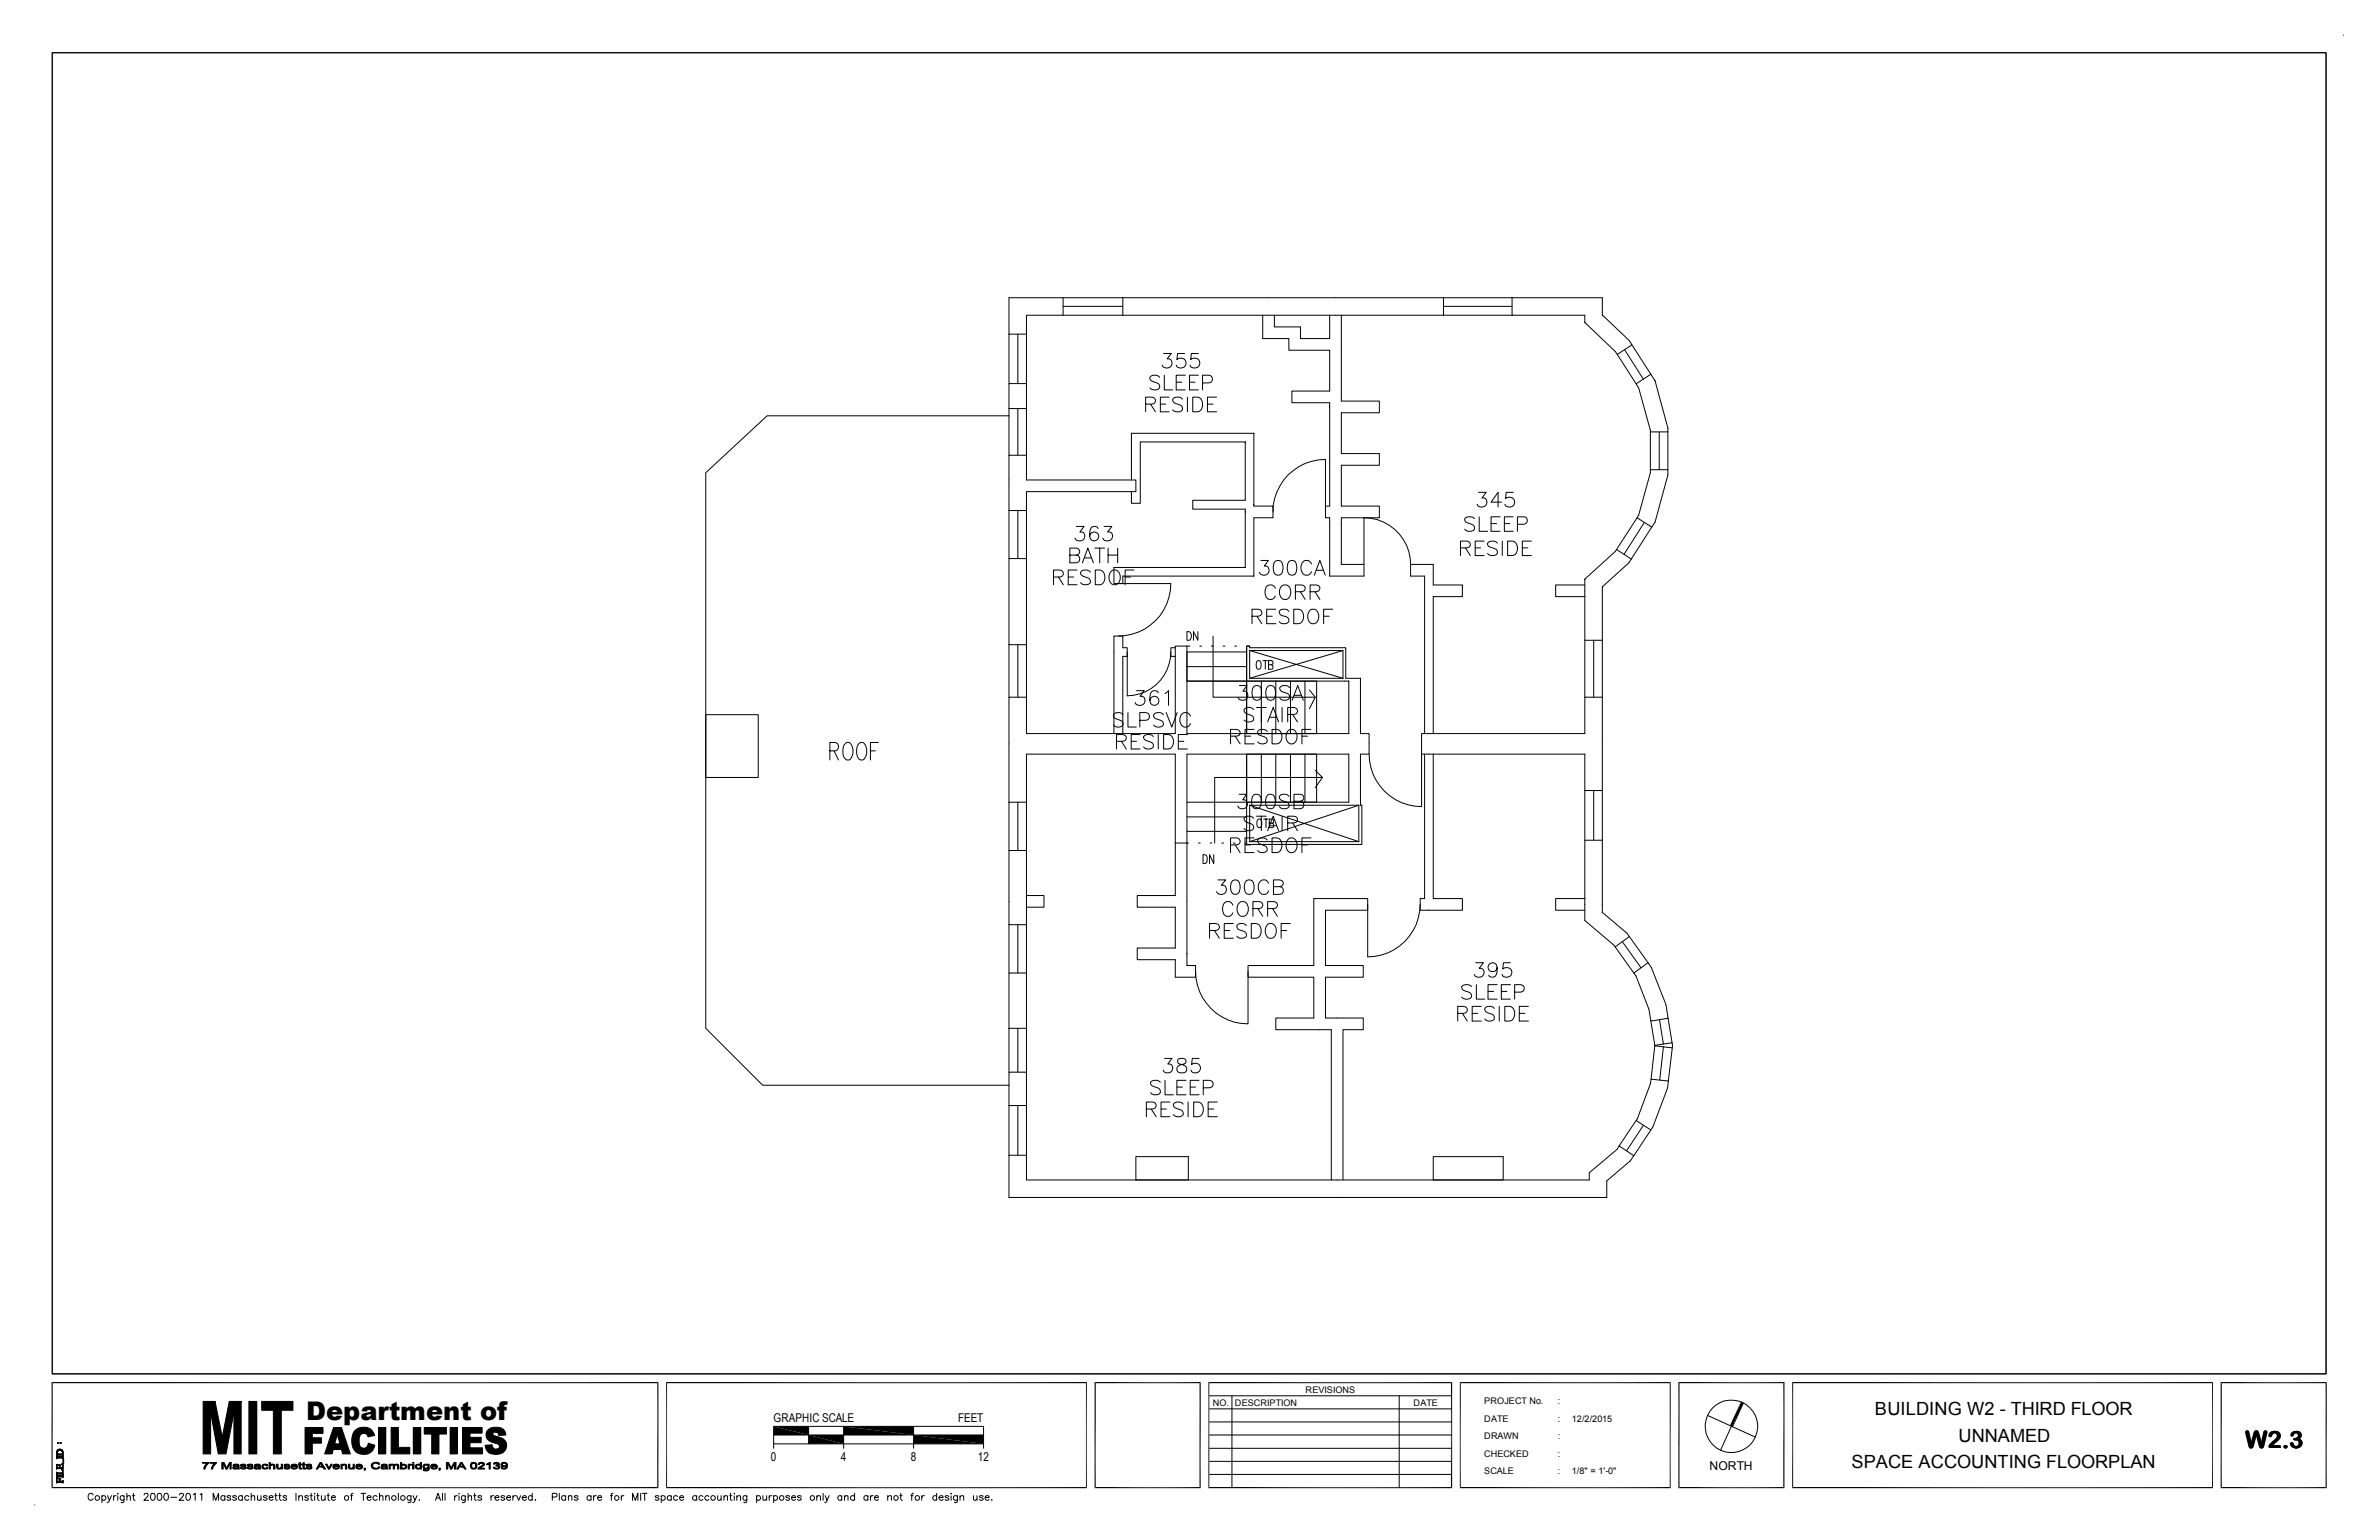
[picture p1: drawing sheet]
<svg xmlns="http://www.w3.org/2000/svg" width="432mm" height="279mm" viewBox="0 0 432 279" stroke-linecap="round" stroke-linejoin="round" font-family="sans-serif">
<defs><g id="words">
<text font-size="4.7" x="55.6" y="257.6">Department of</text>
<text font-size="4.3" x="407.5" y="262.7">W2.3</text>
<g font-size="3.3">
<text x="340.3" y="256.8">BUILDING W2 - THIRD FLOOR</text>
<text x="355.5" y="261.5">UNNAMED</text>
<text x="336" y="266.3">SPACE ACCOUNTING FLOORPLAN</text>
</g>
<g font-size="2.2">
<text x="140.4" y="258">GRAPHIC SCALE</text>
<text x="173.9" y="258">FEET</text>
<text x="139.9" y="265.1">0</text>
<text x="152.6" y="265.1">4</text>
<text x="165.3" y="265.1">8</text>
<text x="177.5" y="265.1">12</text>
<text x="310.3" y="266.7">NORTH</text>
</g>
<g font-size="1.7">
<text x="220.1" y="255">NO.</text>
<text x="224.2" y="255">DESCRIPTION</text>
<text x="237" y="252.6">REVISIONS</text>
<text x="256.6" y="255">DATE</text>
<text x="269.4" y="258">DATE</text>
<text x="269.4" y="254.8">PROJECT No.</text>
<text x="282.7" y="258">:</text>
<text x="282.7" y="254.8">:</text>
<text x="285.3" y="258">12/2/2015</text>
<text x="269.4" y="261.2">DRAWN</text>
<text x="282.7" y="261.2">:</text>
<text x="269.4" y="267.5">SCALE</text>
<text x="269.4" y="264.3">CHECKED</text>
<text x="282.7" y="264.3">:</text>
<text x="282.7" y="267.5">:</text>
<text x="285.3" y="267.5">1/8&quot; = 1'-0&quot;</text>
</g>
</g></defs>
<g fill="none" stroke="#000" stroke-width=".18">
<path d="M9.5 9.6h412.7v239.7h-412.7zM425.4 6.4h.1M193 54h69v3.2h-58.2v-3.2M193 55.6h10.8M193 57.2h10.8M229.2 57.2v4.2h4.7v2.1h7.4v7.5h-6.8v2.1h6.8v18.7h-.7v2.1h.7v10.6h6.3v-10.6a8.5 8.5 0 0 1 8.4 8.5M231.3 57.2v2.1h4.8v2.1h5.2v-4.2M243.5 57.2v15.6h6.9v2.1h-6.9v7.4h6.9v2.1h-6.9v7.4h6.9v2.1h-6.9v8.5h4.1M262 54h28.8v3.2l4.9 4.6 .5 .8-2.7 1.7-.3-.5-5.5-5.3v-1.3h-13.3v-3.2M262 55.6h12.4M262 57.2h12.4M183.1 75.4h-43.9l-11.1 10.4v100.8l10.3 10.3h44.7"/>
<path d="M183.1 60.6h3.2v-3.4h6.7v-3.2h-9.9v15.6M183.1 74.1v8.5M184.7 60.6v9M184.7 74.1v8.5M186.3 69.6v4.5h-3.2M186.3 69.6h-3.2v4.5M186.3 60.6v9M186.3 74.1v8.5M207.9 73.3h1.2l.4-.1a.62 .62 0 0 0 0-1l-.4-.1h-1.2v2.6M208.8 73.3l.9 1.4M210.5 68.5a1.17 1.17 0 0 0-1.8 0 .68 .68 0 0 0 .5 .7l.8 .3a.65 .65 0 0 1 .5 .5 .65 .65 0 0 1-.3 .6 1.23 1.23 0 0 1-1.5-.2M210.6 73.3h1"/>
<path d="M211.2 64.1h1.4l-.8 1a.86 .86 0 0 1 .9 1 .86 .86 0 0 1-1.1 .7l-.4-.2-.3-.3M211.3 68.1v2.6h1.6M212.2 72.1h-1.6v2.6h1.6M213.5 69.3h1M214.6 72.4a1.17 1.17 0 0 0-1.7 0 .68 .68 0 0 0 .5 .8l.7 .2a.65 .65 0 0 1 .5 .5 .65 .65 0 0 1-.2 .7 1.23 1.23 0 0 1-1.5-.3M215 64.1h-1.3l-.1 1.1a.94 .94 0 0 1 1.4 0 .94 .94 0 0 1-.1 1.4 .94 .94 0 0 1-1.4-.3M215.1 68.1h-1.6v2.6h1.6M215.5 72.1v2.6M215.9 69.3h1M216.5 72.1h.9a1.42 1.42 0 0 1 .9 1.3 1.42 1.42 0 0 1-.9 1.3h-.9zM217.5 64.1h-1.3l-.1 1.1a.94 .94 0 0 1 1.4 0 .94 .94 0 0 1-.1 1.4 .94 .94 0 0 1-1.4-.3M217.5 68.1h-1.6v2.6h1.6"/>
<path d="M218.3 69.5h1.1a.7 .7 0 0 0 .7-.7 .7 .7 0 0 0-.7-.7h-1.1v2.6M219.2 73.3h1M220.8 72.1h-1.6v2.6h1.6M293.5 64.3l3.5 5.3M294.9 63.4l3.4 5.4M296.2 62.6l4.2 6.5 2.3 8.5v.8h-3.1l-2.2-8-.4-.8 2.6-1.7M299.6 78.4v6.8M301.2 78.4v6.8M302.7 78.4v7.8l-2.3 8.5-.6 .9-2.7-1.7 .3-.5 2.2-7.6v-.6h3.1M183.1 92.6h3.2v-3.4h19.9v-2.1h-19.9v-4.5h-3.2v18.7M184.7 92.6v8.7M186.3 92.6v8.7"/>
<path d="M195.4 95.5h1.4l-.8 1a.84 .84 0 0 1 .9 1 .84 .84 0 0 1-1.2 .6l-.3-.1-.3-.4M198.7 99.4h1.8M199.3 95.9a.79 .79 0 0 0-1.1-.3 2 2 0 0 0 0 2.4 .83 .83 0 0 0 1.2-.4 .83 .83 0 0 0-.6-1.1 .83 .83 0 0 0-1 .7M199.6 99.4v2.7M200.4 95.5h1.4l-.8 1a.84 .84 0 0 1 1 1 .84 .84 0 0 1-1.2 .6l-.4-.1-.2-.4M201.1 99.4v2.7M202.9 99.4v2.7M205.4 87.1v-8.5h22.2v13.2h3.5v2.1h-3.5v10.6h-23.8v1.4h-1.6v-2.9h23.8v-10.6h-9.5v-1.6h9.5v-10.6h-19v11.1h-1.6v-2.1M231.1 92.9a9.5 9.5 0 0 1 9.5-9.5v9.5M265.1 99.4h1.1l.4-.1a.57 .57 0 0 0 0-1l-.4-.1h-1.1v2.6M266 99.4l.9 1.4M267.6 94.1a1.27 1.27 0 0 0-1.7 0 .68 .68 0 0 0 .5 .8l.7 .2a.65 .65 0 0 1 .5 .5 .65 .65 0 0 1-.2 .7 1.23 1.23 0 0 1-1.5-.3"/>
<path d="M267.8 99.4h.9M268.4 89.3h1.3l-.7 1a.86 .86 0 0 1 .9 1 .86 .86 0 0 1-1.2 .7l-.3-.1-.3-.4M268.5 93.8v2.6h1.5M269.4 98.2h-1.6v2.6h1.6M270.6 95h1.1M271.8 98.6a1.17 1.17 0 0 0-1.8 0 .6 .6 0 0 0 .5 .7l.8 .2a.65 .65 0 0 1 .5 .5 .65 .65 0 0 1-.3 .7 1.23 1.23 0 0 1-1.5-.3M272.3 93.8h-1.7v2.6h1.7M272.5 91.1h-1.9l1.3-1.8v2.7M272.7 98.2v2.6M273 95h1M273.6 98.2h.9a1.4 1.4 0 0 1 1 1.3 1.4 1.4 0 0 1-1 1.3h-.9zM274.7 89.3h-1.3l-.1 1.2a.94 .94 0 0 1 1.4-.1 .94 .94 0 0 1-.2 1.5 .94 .94 0 0 1-1.4-.4"/>
<path d="M274.7 93.8h-1.7v2.6h1.7M275.4 95.1h1.2a.68 .68 0 0 0 .6-.7 .68 .68 0 0 0-.6-.6h-1.2v2.6M276.3 99.4h1M278 98.2h-1.7v2.6h1.7M297.1 93.9l-3.7 5.8M298.4 94.8l-3.6 5.8M299.8 95.6l-3.7 5.8M183.1 117v9.5M184.7 117v9.5M186.3 101.3v15.7h-3.2M186.3 101.3h-3.2v15.7M186.3 117v9.5"/>
<path d="M191.2 104.7h1.2l.3-.1a.62 .62 0 0 0 0-1.1l-.3-.1h-1.2v2.7M192.1 104.7l.9 1.4M193.9 104.7h1M194.2 100.7h1.1l.4-.1a.62 .62 0 0 0 0-1l-.4-.2h-1.1v2.7h1.1a.7 .7 0 0 0 .7-.7 .7 .7 0 0 0-.7-.7M195.5 103.4h-1.6v2.7h1.6M196.5 102.1l.9-2.7 1.1 2.7M196.8 101.2h1.3M197.9 103.8a1.17 1.17 0 0 0-1.8 0 .68 .68 0 0 0 .5 .8l.8 .2a.65 .65 0 0 1 .5 .5 .65 .65 0 0 1-.2 .7 1.23 1.23 0 0 1-1.6-.3M198.8 103.4h.9a1.45 1.45 0 0 1 .9 1.4 1.45 1.45 0 0 1-.9 1.3h-.9zM201.1 100.7h1.8M201.5 103.8a.98 .98 0 0 1 1.2-.3 .98 .98 0 0 1 .6 .9 1.17 1.17 0 0 1-.2 1.3 1.17 1.17 0 0 1-1.3 .3 1.65 1.65 0 0 1-.3-2.2zM203 105.9h9.5a9.5 9.5 0 0 1-9.5 9.5"/>
<path d="M204.2 104.7h1M204.6 118.3v7.9a8 8 0 0 0 7.9-7.9M205.8 103.4h-1.6v2.7M213.3 117.5h-.8v1.6h.8M215.4 114.6a.83 .83 0 0 1 .8 .6 .83 .83 0 0 1-.4 1h-.4zM215.4 117.2v6.4h10.9v-6.1M215.4 117.2h-2.1v15.9h-27v-6.6h-3.2v27.8M215.4 117.2h.6M217.4 114.6v1.6l-.8-1.6v1.6M217.8 117.2h.3M219.9 117.2h.3M220.2 115.4v11.1h18.5"/>
<path d="M222 117.2h.3M224.1 117.2h.4M226.2 117.2h.6M226.3 118.3h-10.9v14.8h29.4v-9.5h-29.4M226.8 118h17v5.1M226.8 118v5.1M226.8 118l17 5.1M227.2 111.8h1.2l.4-.1a.62 .62 0 0 0 0-1l-.4-.2h-1.2v2.7M228.1 111.8l.9 1.4M228.9 101.7h1.3l-.7 1a.85 .85 0 0 1 .9 1 .85 .85 0 0 1-1.2 .7l-.3-.2-.3-.4M229.2 119.8h.8M229.7 119.8v1.6"/>
<path d="M229.9 111.8h1M231.5 101.8a.87 .87 0 0 1 1.2 .4 2.2 2.2 0 0 1-.2 2 .87 .87 0 0 1-1.3-.4 2.2 2.2 0 0 1 .3-2zM231.5 106.7a.96 .96 0 0 0-1.1-.6 .96 .96 0 0 0-.8 1 1.19 1.19 0 0 0 1.2 1.7l.7-.7M231.6 110.5h-1.7v2.7h1.7M232.5 106.5a1 1 0 0 1 1.1-.3 1 1 0 0 1 .7 .9 1.17 1.17 0 0 1-.3 1.3 1.17 1.17 0 0 1-1.3 .2 1.65 1.65 0 0 1-.2-2.1zM233.9 110.9a1.13 1.13 0 0 0-1.7 0 .71 .71 0 0 0 .5 .8l.7 .2a.65 .65 0 0 1 .5 .5 .65 .65 0 0 1-.2 .6 1.15 1.15 0 0 1-1.5-.2M234 101.8a.82 .82 0 0 1 1.2 .4 2.37 2.37 0 0 1-.2 2 .87 .87 0 0 1-1.2-.4 2.2 2.2 0 0 1 .2-2zM234.8 110.5h.9a1.4 1.4 0 0 1 .9 1.3 1.4 1.4 0 0 1-.9 1.4h-.9zM235.1 107.4h1.2l.3-.2a.58 .58 0 0 0 0-.9l-.3-.2h-1.2v2.7M236 107.4l.9 1.4M237.8 107.4h1.1l.4-.2a.58 .58 0 0 0 0-.9l-.4-.2h-1.1v2.7M237.8 110.7a1.02 1.02 0 0 1 1.6 .8 1.15 1.15 0 0 1-.3 1.3 1.15 1.15 0 0 1-1.3 .2 1.67 1.67 0 0 1 0-2.3z"/>
<path d="M238 102.3a.98 .98 0 0 0-1.1-.6 .98 .98 0 0 0-.8 1 1.17 1.17 0 0 0 .3 1.3 1.17 1.17 0 0 0 1.3 .2l.3-.5M238.5 104.4l1.1-2.7 .9 2.7M238.7 107.4l.9 1.4M238.9 103.5h1.3M240.2 111.8h1.1M241.9 110.5h-1.7v2.7M243.8 118l-17 5.1M256 102.4h4.1v3.7h5.3v2.1h-5.3v24.9M256 102.4v2.1h2.6v28.6M287.7 105.1l5.5-5.1 .2-.3 2.7 1.7-.4 .7-4.9 4.4v9.7h-3.1zM287.7 106.1h-5.3v2.1h5.3M287.7 116.2v10.3"/>
<path d="M289.3 116.2v10.3M290.8 116.2v27.2h-3.1v-6.6h-29.7v-3.7h29.7v-6.6h3.1M128.1 129.7h9.5v11.4h-9.5zM150.6 136.2h1a.8 .8 0 0 0 .6-.7 .8 .8 0 0 0-.6-.8h-1v3.2M151.4 136.2l.8 1.7M153.5 134.9l.2-.2a.88 .88 0 0 1 1 .8 2.11 2.11 0 0 1-.6 2.4 1.06 1.06 0 0 1-1.1-1.2 1.92 1.92 0 0 1 .5-1.8zM155.9 134.9l.3-.2a.88 .88 0 0 1 1 .8 2.11 2.11 0 0 1-.6 2.4 1.02 1.02 0 0 1-1.1-1.2 2.11 2.11 0 0 1 .4-1.8zM158 136.2h.9M159.4 134.7h-1.4v3.2M202.2 133.1v-17.7h1.6v2.1h.8v1.6h-.8v14M202.6 134.5h1.2l.4-.1a.58 .58 0 0 0 0-1l-.4-.1h-1.2v2.6M203.5 134.5l.9 1.4"/>
<path d="M203.8 129.7a1.13 1.13 0 0 0-1.7 0 .68 .68 0 0 0 .5 .7 1.35 1.35 0 0 1 1.2 .7v.4a1.13 1.13 0 0 1-1.7 0M204.7 129.3v2.6h1.5M205.3 134.5h1M206.3 125.3h1.4l-.8 1a.86 .86 0 0 1 .9 1 .86 .86 0 0 1-1.1 .7l-.4-.2-.3-.3M206.9 130.7h1.1a.7 .7 0 0 0 .6-.7 .7 .7 0 0 0-.6-.7h-1.1v2.6M206.9 133.3h-1.6v2.6h1.6M209.3 133.6a1.17 1.17 0 0 0-1.7 0 .67 .67 0 0 0 .5 .8l.7 .2a.65 .65 0 0 1 .5 .5 .65 .65 0 0 1-.2 .7 1.23 1.23 0 0 1-1.5-.3M210.2 125.7a.79 .79 0 0 0-1.1-.3 2.06 2.06 0 0 0 0 2.4 .83 .83 0 0 0 1.2-.3 .83 .83 0 0 0-.6-1.2 .83 .83 0 0 0-1 .8M210.2 133.3v2.6M211.2 129.7a1.17 1.17 0 0 0-1.8 0 .68 .68 0 0 0 .5 .7l.8 .3a.62 .62 0 0 1 .4 .5 .62 .62 0 0 1-.2 .6 1.23 1.23 0 0 1-1.5-.3M211.2 133.3h.9a1.39 1.39 0 0 1 .9 1.3 1.39 1.39 0 0 1-.9 1.3h-.9zM211.5 125.8l.6-.5v2.7"/>
<path d="M211.7 129.3l1 2.6 1-2.6M213.9 134.5h1M215.4 120.9h10.9M215.5 133.3h-1.6v2.6h1.6M216.1 129.9a.98 .98 0 0 0-1.1-.6 .98 .98 0 0 0-.8 1 1.15 1.15 0 0 0 .2 1.2 1.15 1.15 0 0 0 1.3 .3l.4-.5M223.4 133.6h1.1l.3-.2a.57 .57 0 0 0 0-.9l-.3-.2h-1.1v2.7M224.2 133.6l.9 1.4M225 124.4h1.4l-.8 1a.86 .86 0 0 1 .9 1 .86 .86 0 0 1-1.2 .6l-.3-.1-.3-.4M226 133.6h1M226.3 136.8h12.7v8.7h-12.7zM226.3 123.6h12.7v9.5h-12.7zM226.3 133.1v-15.9h.5v.3h17.5v5.6h2.6v10h1.6v3.7h-1.6v9.3h.3v7.1h-20.9v-16.4"/>
<path d="M226.8 123.1h17M227.5 128.7a1.13 1.13 0 0 0-1.7 0 .71 .71 0 0 0 .5 .8l.7 .3a.62 .62 0 0 1 .5 .4 .62 .62 0 0 1-.2 .7 1.22 1.22 0 0 1-1.5-.3M227.6 124.5a.87 .87 0 0 1 1.3 .4 2.6 2.6 0 0 1-.3 2 .87 .87 0 0 1-1.2-.4 2.2 2.2 0 0 1 .2-2zM227.6 132.3h-1.6v2.7h1.6M228 128.4h1.8M228.1 120.1a.45 .45 0 0 1 .6-.2 .45 .45 0 0 1 .2 .5v.4a.47 .47 0 0 1-.4 .6 .47 .47 0 0 1-.5-.6zM228.9 123.6v9.5M228.9 136.8v8.7M230 132.7a1.13 1.13 0 0 0-1.7 0 .6 .6 0 0 0 .5 .7l.7 .3a.65 .65 0 0 1 .5 .5 .65 .65 0 0 1-.3 .6 1.18 1.18 0 0 1-1.4-.2M230.1 131l1-2.6 1 2.6M230.1 124.5a.87 .87 0 0 1 1.3 .4 2.2 2.2 0 0 1-.3 2 .87 .87 0 0 1-1.2-.4 2.2 2.2 0 0 1 .2-2zM230.3 120.6h.5l.3-.3a.33 .33 0 0 0-.3-.5h-.5v1.6l.7-.1v-.6l-.2-.1"/>
<path d="M230.5 130.1h1.2M230.9 132.3h.9a1.4 1.4 0 0 1 .9 1.3 1.4 1.4 0 0 1-.9 1.4h-.9zM231.6 123.6v9.5M231.6 136.8v8.7M232.7 128.4v2.6M233.7 132.7a.96 .96 0 0 1 1.1-.3 .96 .96 0 0 1 .6 1 1.14 1.14 0 0 1-.2 1.2 1.14 1.14 0 0 1-1.3 .2 1.61 1.61 0 0 1-.2-2.1zM233.7 129.6h1.2l.3-.1a.62 .62 0 0 0 0-1l-.3-.1h-1.2v2.6M234.1 124.8a1.17 1.17 0 0 0-1.8 0 .68 .68 0 0 0 .5 .7l.8 .3a.65 .65 0 0 1 .4 .5 .65 .65 0 0 1-.2 .6 1.23 1.23 0 0 1-1.5-.2M234.2 123.6v9.5M234.2 136.8v8.7M234.5 127l1-2.6 1.1 2.6M234.6 129.6l.9 1.4"/>
<path d="M234.9 126.2h1.3M236.3 133.6h1M236.9 123.6v9.5M236.9 136.8v8.7M237.7 125.2l1 1.3-1 2.1M238 132.3h-1.7v2.7M238.7 139.7l1.3 1.4M248.5 136.8a9.5 9.5 0 0 0 9.5 9.5v-9.5M258.6 136.8v26.2h-.8v2.1h7.6v-2.1h-5.3v-26.2M183.1 145.5h3.2v-8.7h27v25.7h-6.9v2.1h6.9v7.4h-6.9v2.1h6.9v3.2h3.7v-2.1h-1.6v-22.2h.3M184.7 145.5v8.8M186.3 145.5v8.8"/>
<path d="M215.4 145.5h29.4v-8.7h-29.4v16.2h-2.1M215.4 150.8h10.9M215.4 148.2h10.9M217.5 153h.3M218.4 155.1a.84 .84 0 0 1 .7 .4 .84 .84 0 0 1-.1 .9l-.3 .3h-.3zM219.6 153h.4M220.3 155.1v1.6l-.8-1.6v1.6M221.1 159.6h1.4l-.8 1a.86 .86 0 0 1 .9 1 .86 .86 0 0 1-1.2 .7l-.3-.2-.3-.3M221.7 153h.4M223.4 153.3h1.1l.3-.1a.62 .62 0 0 0 0-1.1l-.3-.1h-1.1v2.7M223.7 159.8a.82 .82 0 0 1 1.3 .3 2.14 2.14 0 0 1-.3 2 .83 .83 0 0 1-1.2-.3 2.1 2.1 0 0 1 .2-2zM223.9 153h.3"/>
<path d="M224.2 153.3l.9 1.4M224.9 144.1h1.4l-.7 1a.81 .81 0 0 1 .8 .8 .81 .81 0 0 1-.7 .8 .78 .78 0 0 1-1-.5M226 153h.3M226 153.3h1M226.2 159.8a.87 .87 0 0 1 1.3 .3 2.14 2.14 0 0 1-.3 2 .87 .87 0 0 1-1.2-.3 2.1 2.1 0 0 1 .2-2zM226.8 146.1h19.8M226.8 146.1v6.6M226.8 152.7h19.8M226.8 146.1l19.8 6.6M227.5 144.2a.87 .87 0 0 1 1.3 .4 2.1 2.1 0 0 1-.2 2 .87 .87 0 0 1-1.3-.4 2.14 2.14 0 0 1 .2-2zM227.5 148.5a.98 .98 0 0 0-.9-.5 .98 .98 0 0 0-.8 .7l.3 .4 .9 .3a.65 .65 0 0 1 .5 .5 .65 .65 0 0 1-.2 .7 1.15 1.15 0 0 1-1.5-.3M227.6 152h-1.6v2.7h1.6"/>
<path d="M228 148.1h1.8M228.2 148.8a.45 .45 0 0 1 .6-.2 .45 .45 0 0 1 .2 .6v.6a.41 .41 0 0 1-.4 .4 .41 .41 0 0 1-.4-.4zM228.9 148.1v2.6M229.4 148.6h.8M229.8 148.6v1.6M230 152.4a1.13 1.13 0 0 0-1.7 0 .68 .68 0 0 0 .5 .8l.7 .2a.65 .65 0 0 1 .5 .5 .65 .65 0 0 1-.3 .7 1.18 1.18 0 0 1-1.4-.3M230.1 144.2a.87 .87 0 0 1 1.3 .4 2.1 2.1 0 0 1-.3 2 .87 .87 0 0 1-1.3-.4 2.14 2.14 0 0 1 .3-2zM230.1 150.7l1-2.6 1 2.6M230.4 149.4l.7-.1v-.5l-.2-.2h-.5v1.6l.7-.2v-.5l-.2-.1M230.5 149.8h1.2M230.9 152h.9a1.42 1.42 0 0 1 .9 1.4 1.42 1.42 0 0 1-.9 1.3h-.9zM232.7 148.1v2.6"/>
<path d="M233.7 152.4a.96 .96 0 0 1 1.1-.3 .96 .96 0 0 1 .6 .9 1.15 1.15 0 0 1-.2 1.3 1.15 1.15 0 0 1-1.3 .3 1.65 1.65 0 0 1-.2-2.2zM233.7 149.3h1.2l.3-.1a.58 .58 0 0 0 0-1l-.3-.1h-1.2v2.6M234 144.5a1.17 1.17 0 0 0-1.8 0 .68 .68 0 0 0 .5 .7l.8 .3a.62 .62 0 0 1 .4 .5 .62 .62 0 0 1-.2 .6 1.23 1.23 0 0 1-1.5-.3M234.6 149.3l.9 1.4M234.9 145.4h1.1l.4-.2a.62 .62 0 0 0 0-1l-.4-.1h-1.1v2.6h1.1a.68 .68 0 0 0 .7-.6 .68 .68 0 0 0-.7-.7M236.3 153.3h1M238 152h-1.7v2.7M238.7 142.9l1.3-1.8h-19.5v11.9M246.6 146.1v6.6M246.6 146.1l-19.8 6.6M287.7 143.4v9M289.3 143.4v9"/>
<path d="M290.8 143.4v22.1l4.5 3.8 .4 .6-2.5 1.9-5.5-4.8v-14.6h3.1M183.1 167.8h3.2v-13.5h-3.2v22.2M184.7 167.8v8.7M186.3 176.5v10.1h-3.2M186.3 176.5h-3.2v10.1M186.3 162.5h3.2v2.1h-3.2M186.3 167.8v8.7M217 176.2a9.5 9.5 0 0 0 9.5 9.6v-9.6M219.5 168.8h1.2l.4-.1a.62 .62 0 0 0 0-1l-.4-.1h-1.2v2.6M220.4 168.8l.9 1.4M222.2 168.8h1M223.8 164.2a.96 .96 0 0 0-1.1-.6 .96 .96 0 0 0-.8 1 1.19 1.19 0 0 0 1.2 1.6l.7-.6"/>
<path d="M223.9 167.6h-1.7v2.6h1.7M224.8 164a.98 .98 0 0 1 1.1-.4 .98 .98 0 0 1 .7 1 1.17 1.17 0 0 1-.3 1.3 1.17 1.17 0 0 1-1.3 .2 1.65 1.65 0 0 1-.2-2.1zM226.2 167.9a1.13 1.13 0 0 0-1.7 0 .71 .71 0 0 0 .5 .8l.7 .3a.65 .65 0 0 1 .5 .4 .65 .65 0 0 1-.2 .7 1.15 1.15 0 0 1-1.5-.3M227.1 167.6h.9a1.42 1.42 0 0 1 .9 1.3 1.42 1.42 0 0 1-.9 1.3h-.9zM227.4 164.8h1.2l.3-.1a.62 .62 0 0 0 0-1l-.3-.1h-1.2v2.6M228.3 164.8l.9 1.4M230.1 164.8h1.1l.4-.1a.62 .62 0 0 0 0-1l-.4-.1h-1.1v2.6M230.1 167.7a1.02 1.02 0 0 1 1.5 .9 1.17 1.17 0 0 1-.2 1.2 1.17 1.17 0 0 1-1.3 .3 1.72 1.72 0 0 1 0-2.4zM230.3 160.2a.96 .96 0 0 0-1.1-.6 .96 .96 0 0 0-.8 1 1.17 1.17 0 0 0 .2 1.3 1.17 1.17 0 0 0 1.3 .2l.4-.5M231 164.8l.9 1.4M231.1 160.9h1.2l.4-.2a.58 .58 0 0 0 0-.9l-.4-.2h-1.2v2.7h1.2a.7 .7 0 0 0 .6-.7 .7 .7 0 0 0-.6-.7M232.5 168.8h1.1"/>
<path d="M234.2 167.6h-1.7v2.6M248.2 164.1v9.5a9.5 9.5 0 0 0 9.6-9.5M267.1 179a1.27 1.27 0 0 0-1.8 0 .68 .68 0 0 0 .5 .7l.8 .3a.65 .65 0 0 1 .5 .5 .65 .65 0 0 1-.3 .6 1.23 1.23 0 0 1-1.5-.2M267.8 174.7h1.4l-.7 1a.84 .84 0 0 1 .9 1 .84 .84 0 0 1-1.2 .6l-.4-.1-.2-.4M268 178.6v2.7h1.5M270.1 179.9h1M271.7 175.6a.83 .83 0 0 1-1.1 .7 .83 .83 0 0 1-.3-1.3 .83 .83 0 0 1 1.3 0 2.29 2.29 0 0 1-.2 2.2 .79 .79 0 0 1-1.2-.3M271.7 178.6h-1.6v2.7h1.6M272.5 179.9h1M274.2 174.7h-1.3l-.1 1.1a.93 .93 0 0 1 1.4 0 .93 .93 0 0 1-.2 1.4 .93 .93 0 0 1-1.4-.4M274.2 178.6h-1.7v2.7h1.7M287.7 163h-5.3v2.1h5.3"/>
<path d="M293.2 171.8l3.3 4.7M294.5 170.9l3.4 4.7M295.7 169.9l3.4 4.8M296.5 176.5l2.6-1.8 .6 .8 2.7 6.8 .4 2.4-3.2 .6-.3-2.2-2.4-6.1zM183.1 186.6v7.9M184.7 186.6v7.9M186.3 194.5v6.1h-3.2M186.3 194.5h-3.2v6.1M186.3 186.6v7.9M210.6 196.3a1.27 1.27 0 0 0-1.8 0 .68 .68 0 0 0 .5 .8l.8 .3a.65 .65 0 0 1 .5 .4 .65 .65 0 0 1-.2 .7 1.23 1.23 0 0 1-1.6-.3M211.4 192h1.3l-.7 1a.84 .84 0 0 1 .9 1 .84 .84 0 0 1-1.2 .6l-.3-.1-.3-.4M211.5 196v2.6h1.5"/>
<path d="M212.3 199.9h-1.6v2.7h1.6M213.6 197.2h1M213.9 192.2a.54 .54 0 0 0 .2 .8 1.1 1.1 0 0 1 1.3 1.1 .93 .93 0 0 1-1.1 .6 .93 .93 0 0 1-.7-.9 1.28 1.28 0 0 1 1.3-.8 .54 .54 0 0 0 .2-.8l-.3-.2zM215.3 196h-1.7v2.6h1.7M215.6 199.9v2.7M216 197.2h1M216.7 199.9a1.43 1.43 0 0 1 1.6 .8 1.43 1.43 0 0 1-.4 1.8l-1.2 .1zM217.6 192h-1.2l-.1 1.2a.92 .92 0 0 1 1.4-.1 .92 .92 0 0 1-.2 1.4 .92 .92 0 0 1-1.3-.4M217.6 196h-1.6v2.6h1.6M218.4 197.4h1.1a.68 .68 0 0 0 .7-.7 .68 .68 0 0 0-.7-.7h-1.1v2.6M220.9 199.9h-1.6v2.7h1.6M264.6 183.9h1.1l.4-.2a.62 .62 0 0 0 0-1l-.4-.1h-1.1v2.7"/>
<path d="M265.4 183.9l.9 1.4M267.2 183.9h1M268.9 182.6h-1.7v2.7h1.7M271.2 183a1.13 1.13 0 0 0-1.7 0 .71 .71 0 0 0 .5 .7l.7 .3a.65 .65 0 0 1 .5 .5 .65 .65 0 0 1-.2 .6 1.15 1.15 0 0 1-1.5-.2M272.1 182.6v2.7M273.1 182.6h.9a1.42 1.42 0 0 1 .9 1.3 1.42 1.42 0 0 1-.9 1.4h-.9zM274.9 180h1.1a.68 .68 0 0 0 .7-.7 .68 .68 0 0 0-.7-.7h-1.1v2.7M275.8 183.9h1M277.4 182.6h-1.6v2.7h1.6M299.6 185.3l.8 4.4M299.7 195.8l3.1 .3-.1 1.3-2.7 7-.4 .6-2.6-1.7 2.6-6.7zM300.4 189.7l-.7 6.1"/>
<path d="M301.2 185l.7 4.4M301.9 189.9l-.7 6.1M302.8 184.7l.7 4.5M303.5 189.2v.9l-3.1-.4M303.5 189.2l-3.1 .5M303.5 190.1l-.7 6M183.1 209.6h3.2v4.5h102.2v-1.3l5-4.3 .4-.6 2.6 1.8-.6 1-4.3 3.5v3.1h-108.5zM183.1 200.6v9M184.7 200.6v9M186.3 200.6v9M206.2 209.8h9.5v4.3h-9.5zM208.1 201.2h1.1l.4-.1a.62 .62 0 0 0 0-1l-.4-.2h-1.1v2.7"/>
<path d="M209 201.2l.8 1.4M210.7 201.2h1M214.8 200.3a1.17 1.17 0 0 0-1.8 0 .68 .68 0 0 0 .5 .8l.7 .2a.65 .65 0 0 1 .5 .5 .65 .65 0 0 1-.2 .7 1.23 1.23 0 0 1-1.5-.3M219.3 201.2h1M241.6 214.1v-27.3h-10v-2.1h6.9v-7.4h-12v-2.1h12v-12.2h9.7v2.1h-7.6v10.1h6.8v2.1h-6.8v7.4h6.8v2.1h-3.6v27.3M260.1 209.8h12.7v4.3h-12.7zM297 203.3l-3.1 4.6M298.3 204.2l-3.1 4.6M299.6 205l-3.1 4.7M36.9 254.3h2.1l-.8 2v7.5h-1.3zM39 254.3l1.3 6.4-.7 3.1-1.4-7.5zM41.6 254.3h2.2l-1.3 2-1.5 7.5h-1.4z"/>
<path d="M43.8 254.3v9.5h-1.3v-7.5zM45.2 254.3h1.4v9.5h-1.4zM47.5 254.3h5.7v1.6h-2.1v7.9h-1.5v-7.9h-2.1zM55.4 259h3.2v1.1h-1.9v.8h1.6v.9h-1.6v2h-1.3zM60.5 259h1.5l-.8 1.3-.5 1.7 1.3 1h-1.5l-.2 .8h-1.4zM62 259l1.6 4.8h-1.4l-.2-.8-1.3-1h1l-.5-1.7zM64.1 260l1.9 .1a.87 .87 0 0 0-.8 .8l.1 1.4a.63 .63 0 0 0 .7 .5h-1.8l-.1-.1-.2-.7-.1-.9zM64.3 259.7l.7-.6 1-.1a1.82 1.82 0 0 1 2 1.4l-1.2 .3a.74 .74 0 0 0-.8-.6l-1.9-.1zM68.7 259h1.3v4.8h-1.3zM71 259h1.3v3.6h2.1v1.2h-3.4zM75 259h1.4v4.8h-1.4zM77 259h4v1.2h-1.3v3.6h-1.3v-3.6h-1.4z"/>
<path d="M81.7 259h1.3v4.8h-1.3zM83.9 259h3.6v1h-2.2v.8h2v.9h-2v1h2.3v1.1h-3.7zM88.4 259.6l.8-.6h1.3l.8 .2 .4 .5-1.8 .1a.4 .4 0 0 0-.4 .4 .4 .4 0 0 0 .5 .4 2.08 2.08 0 0 1 1.9 1.4l-.1 1-1.7-.1a.54 .54 0 0 0 .6-.5 .54 .54 0 0 0-.7-.5 1.9 1.9 0 0 1-1.8-1.4zM89.9 259.8l1.8-.1 .1 .7h-1.2a.59 .59 0 0 0-.7-.6zM121 250.7v19.3M140.4 258.8h38.1v3.2h-38.1zM146.8 258.8v3.2M153.1 258.8v4M165.8 258.8v4M197.2 250.7v19.3M219.4 250.7v19.3M219.5 253.2h44"/>
<path d="M219.5 255.6h44M219.5 258h44M223.6 253.2v16.7M254 253.2v16.7M265 250.7v19.3M303.1 250.7v19.3M309.9 256.8l8.7 3.9M316.2 254.4l-3.9 8.7M325.4 250.7v19.3M401.6 250.7v19.3M6.3 273v.1M10.3 268.1h.2l-.2 .3"/>
<path d="M10.3 267.6l.1 .2M10.3 264.2l.1 .1M10.3 268.8h1.1zM10.3 268.9h1.1zM10.3 267.8h1.1zM10.3 267.9h1.1zM10.3 267.4h1zM10.3 267.3h1zM10.3 266.4h1zM10.3 266.3h1zM10.3 264.4h1.1zM10.3 264.5h1.1z"/>
<path d="M10.3 268.1v.8h1.1v.2v-.5M10.3 263.3v.7v-.6M10.3 264h.1M10.3 264.2v.3M10.3 265.7v.7h1.1M10.3 267.2v.3M10.3 267.7v.3M10.3 268.8h1.1M10.3 267.8h1.1M10.3 267.3h1M10.3 267.4h1M10.3 264.3h1.1"/>
<path d="M10.3 264.4h1.1M10.4 263.9h.9zM10.4 268.2h.1M10.4 267.3l-.1 .1h1.1M10.4 263.2v.3M10.4 263.8v.2M10.4 265.7v.1M10.4 263.9h.9M10.4 268.1h.1M10.4 267.3l-.1-.2v2l.1-.2M10.4 267.9l-.1 .2M10.4 267.4l-.1 .1"/>
<path d="M10.4 263.1l-.1 .3v1.3l.1-.2M10.4 263.1v.3M10.4 265.7h.1M10.5 263.3h.1M10.5 263.2h.1M10.5 263.1h.8v.2M10.5 263.1h.8M10.5 261.7h.1v.2zM10.5 261.8h.2zM10.5 263.1l.5-.2 .4 .4M10.5 261.7h.1M10.5 261.9h.1"/>
<path d="M10.5 263.1h-.1M10.5 263h.7h-.6M10.5 265.7h.1M10.6 263.2h-.1h.1M10.6 263.2l-.2 .2v.4h.9l.1-.3-.3-.3M10.6 263.2h.5M10.6 263h.5M10.7 268.3h.3M10.7 265.8h.3M10.7 262.9h.3M10.9 268.4h.1M10.9 265.9h.1"/>
<path d="M10.8 268.4l-.2-.1h.4l-.1 .1M10.8 265.8v.5M10.8 268.4v.3h-.5M10.8 268.4v.3zM10.8 265.9v.4zM10.9 265.9v.4v-.4l.1-.1h-.4l.2 .1M10.9 268.4v.3h.5M10.9 261.8h.2zM10.9 261.7h.2M10.9 261.9h.2M11 261.7l.1 .2zM11.1 263.2h.2h-.1"/>
<path d="M11.2 266.6l.1 .1M11.2 263.2h.1M11.2 265.6l.1 .1M11.2 263.3h.1M11.3 265.6v.1M11.3 266.7h.1M11.3 267.4v-.7l-.2-.1 .3 .1v1.4v-.2h-1.1h1.1M11.3 266.3h-1v-.4l.2-.2h-.2v.9l.1-.2M11.3 263.1v.3M11.3 263.8v.2M11.3 265.6v.2M11.3 266.2v.2"/>
<path d="M11.3 266.7v.2M11.4 266.7v.7zM11.4 268.7v.2h-1.1h1.1M11.4 267.4v.1M11.4 265.7v.9v-.9l-.2-.1 .2 .2-.1 .5M11.4 263.3v.2M11.4 264h-1.1v.1M11.4 263.3v.8M11.4 268.7l-.1 .1M11.4 264.2v.3M11.4 267.7v.3M11.4 268.6v.1"/>
<path d="M11.4 267.6l-.1 .2M11.4 263.4v1.3v-.2h-1.1h1.1M11.4 264.2l-.1 .1M11.5 264.7l.1 .8zM11.5 264.8v.7M16.9 271.2a.46 .46 0 0 0-.5-.3 .46 .46 0 0 0-.4 .5 .54 .54 0 0 0 .2 .7 .54 .54 0 0 0 .6-.1l.1-.1M18.5 271.5a.41 .41 0 0 1 .6 0 .41 .41 0 0 1 0 .6 .41 .41 0 0 1-.6-.1M18.5 271.4v1.2M19.5 271.4l.4 .8 .3-.8M19.9 272.2l-.1 .3-.4 .1M20.6 271.4v.8M21.1 271.4a.36 .36 0 0 0-.5 .3"/>
<path d="M21.4 270.9v.2zM21.4 271.4v.8M22.5 271.4v1.1l-.2 .1-.3-.1M22.5 271.5a.41 .41 0 0 0-.6 0 .41 .41 0 0 0 0 .6 .41 .41 0 0 0 .6-.1M23 271.6l.2-.2h.4l.1 .8M23 270.9v1.3M24 271.4h.5M24.2 270.9v1l.3 .3M26.2 271.2a.36 .36 0 0 1 .3-.3 .36 .36 0 0 1 .4 .4l-.8 .9h.9M27.5 271a.45 .45 0 0 1 .6 .2l.1 .3a.53 .53 0 0 1-.5 .7 .83 .83 0 0 1-.2-1.2zM28.7 271a.42 .42 0 0 1 .6 .2 .57 .57 0 0 1 0 .7 .57 .57 0 0 1-.6 .2l-.2-.4zM29.9 271a.42 .42 0 0 1 .6 .2l.1 .3a.53 .53 0 0 1-.5 .7 .79 .79 0 0 1-.2-1.2z"/>
<path d="M31 271.7h1.1M32.6 271.2l.2-.3 .4 .1 .1 .2-.2 .4-.6 .6h.9M33.9 271a.42 .42 0 0 1 .6 .2 .57 .57 0 0 1 .1 .7 .57 .57 0 0 1-.7 .2l-.2-.4zM35.1 271.2l.3-.3v1.3M36.3 271.2l.3-.3v1.3M36.7 265.3h1.2l-.5 .7-.2 .5h-.2v-.3l.6-.7h-.9zM38.1 265.3h1.2l-.5 .7-.2 .5h-.2l.1-.4 .5-.6h-.9zM38.7 272.2v-1.3l.5 1.3 .5-1.3v1.3M40.3 265.3h.3l-.1 .2v1h-.2zM40.6 265.3l.5 1.1-.1 .1-.5-1zM40.8 271.5a.41 .41 0 0 0-.6 0 .41 .41 0 0 0 0 .6 .41 .41 0 0 0 .6-.1M40.8 271.4v.8"/>
<path d="M41.7 265.3h.3l-.3 .2-.5 1h-.2zM41.7 265.5l.3-.2v1.2h-.3zM41.9 271.5l-.2-.1h-.4l-.1 .1 .1 .2 .5 .1 .1 .2a.36 .36 0 0 1-.7 0M42.3 265.9l.5-.1h-.2l-.1 .1zM42.3 266.1h.8l-.6 .1 .1 .2h.5l-.7 .1-.2-.1zM42.4 265.8l.2-.2 .7 .1 .1 .8-.5-.1 .2-.1v-.2h-.6l.6-.1v-.2zM42.8 266.4h.4zM42.9 271.5l-.2-.1h-.4l-.1 .1 .1 .2 .5 .1 .1 .2a.41 .41 0 0 1-.7 0M43.6 266.3l.6 .1h-.5zM43.7 265.8h.5l-.3 .1 .7 .2 .1 .3-.3 .1h-.6l-.1-.1h.7l.1-.1-.8-.3zM43.7 265.7l.7-.1 .3 .3zM44 271.5a.41 .41 0 0 0-.6 0 .41 .41 0 0 0 0 .6 .41 .41 0 0 0 .6-.1"/>
<path d="M44 271.4v.8M44.9 266.3l.5 .1h-.4zM45 265.7l.4 .1h-.2l-.1 .1 .8 .2v.3l-.3 .1h-.6v-.1h.6l.1-.2-.8-.2zM45 265.7l.6-.1 .3 .3zM45.2 271.5a.43 .43 0 0 0-.7 0 .43 .43 0 0 0 0 .6 .43 .43 0 0 0 .7-.1M45.6 271.6l.2-.2h.4v.8M45.6 270.9v1.3M46.1 266.2l.2-.1h.7l-.6 .1 .1 .2h.5l-.2 .1h-.5zM46.2 265.8h.5h-.2l-.1 .1zM46.3 265.8l.1-.1a.58 .58 0 0 1 .8 .1l.1 .7-.5-.1 .2-.1v-.2h-.7l.7-.1-.1-.2zM46.6 266.4h.4zM46.7 271.4l.1 .7 .3 .1 .3-.3"/>
<path d="M47.4 271.4v.8M47.6 265.9l.3-.3 .6 .1-.6 .1-.1 .1v.4l.3 .1h-.4l-.2-.1zM47.7 266.4h.6l.1-.2h.2l-.3 .3zM48.1 265.8h.5v.1h-.2zM48.5 271.5l-.3-.1-.4 .1 .6 .3v.3a.44 .44 0 0 1-.6-.1M48.9 265.3h.2v.5h.3l-.3 .1v.6h-.2zM48.9 271.7h.7a.4 .4 0 0 0-.7-.3 .4 .4 0 0 0 .1 .7l.3 .1 .3-.2M49.1 265.8l.2-.2 .5 .1 .1 .8h-.2l-.1-.7zM49.9 271.4h.4M50 270.9v1l.3 .3M50.2 265.6h.3v.8h.6l-.3 .1-.5-.1zM50.6 271.4h.4"/>
<path d="M50.7 266.4h.4zM50.8 270.9v1l.3 .3M51.1 265.6h.2v.9l-.4-.1 .2-.2zM51.5 266.3l.6 .1h-.5zM51.6 265.8h.5l-.3 .1 .5 .1a.26 .26 0 0 1 .3 .3 .26 .26 0 0 1-.3 .2h-.6l-.1-.1h.7l.1-.2-.6-.1zM51.6 265.7l.7-.1 .2 .3zM52 271.5l-.2-.1h-.4v.1v.2l.6 .1v.2a.36 .36 0 0 1-.6 0M52.9 265.8h.5h-.3l-.1 .2 1 .1h-1l.1 .2 .3 .1h-.5l-.1-.2zM53 266.4l1-.1-.4 .2zM53 265.8l.6-.2 .4 .4h-1h.8l-.2-.2zM53.7 270.9v1.3M54.2 271.6l.2-.2h.4l.1 .8"/>
<path d="M54.2 271.4v.8M54.3 265.4l.2-.1v.3h.2v.2h-.2v.6h.2h-.4v-.6h-.2zM54.3 266.4h.4l.1 .1zM55 266.4h.4l.1 .1zM55 265.4l.2-.1v.3h.2v.2h-.2v.6h.1h-.3v-.6h-.2v-.2h.2zM55.5 266.3l.6 .1h-.5zM55.6 265.8h.5l-.3 .1 .5 .1a.26 .26 0 0 1 .3 .3 .26 .26 0 0 1-.3 .2l-.6-.1h.6a.38 .38 0 0 0-.5-.3zM55.7 265.7l.6-.1 .3 .3zM56 271.5l-.2-.1h-.4l-.1 .1 .1 .2 .5 .1 .1 .2a.36 .36 0 0 1-.7 0M56.3 271.4h.4M56.5 270.9v1v.2l.3 .1M57.1 270.9v.2z"/>
<path d="M57.1 271.4v.8M57.5 271.4h.4M57.7 270.9v1l.3 .3M58.1 265.3h.2l-.4 .7 .7 .1h-.7l-.2 .4h-.3zM58.2 265.4l.1-.1 .8 1.2h-.3l-.2-.4-.7-.1h.6zM58.3 271.4l.1 .7 .3 .1 .3-.3M59 271.4v.8M59.1 265.6h.3l.3 .7-.1 .2zM59.4 271.4h.4M59.6 270.9v1v.2l.3 .1M60.1 265.6h.2l-.5 .9h-.2zM60.2 271.7h.7a.4 .4 0 0 0-.7-.3 .4 .4 0 0 0 .1 .7l.3 .1 .3-.2"/>
<path d="M60.5 265.8h.5h-.2l-.1 .2 .9 .1h-.9l.1 .3h.2h-.5l-.1-.2zM60.6 266.4l1-.1-.3 .2zM60.6 265.8l.6-.2 .4 .4h-.9h.7l-.2-.2zM61.9 265.6l.4 .2-.2 .1v.6h-.2zM62.1 265.8h.3zM62.1 265.8l.2-.2 .6 .1v.8h-.2l-.1-.7zM63.2 265.6h.3v.8h.6l-.2 .1-.6-.1zM63.6 271.4h.4M63.8 266.4h.3zM64.1 265.6h.2v.9l-.4-.1 .2-.2zM64.1 270.9l-.3 .1v1.2M64.2 262.8h1.8a.87 .87 0 0 0 .8-1l1.2 .4a1.95 1.95 0 0 1-1.6 1.7h-.6a1.96 1.96 0 0 1-1.6-1.1z"/>
<path d="M64.6 265.9l.1-.1h.5h-.2l-.2 .2 1 .1h-1l.1 .2 .3 .1h-.5l-.1-.1zM64.7 266.4l1.1-.1-.4 .2zM64.7 265.8l.7-.2 .3 .2 .1 .2h-1l.7-.1-.1-.1zM65.5 270.9h.9M66 270.9v1.3M66.1 266.4h.2l-.1 .3h-.1l.1-.1zM66.6 271.7h.8a.4 .4 0 0 0-.7-.3 .4 .4 0 0 0 .1 .7l.3 .1 .3-.2M67.5 265.6l.5-.3 .7 .1h-.6l-.4 .2v.6l.5 .2h-.6l-.2-.3zM67.7 266.4h.7l.3-.3h.3l-.2 .3-.3 .1zM68.2 265.4h.5l.2 .2-.2 .1zM68.5 271.5a.43 .43 0 0 0-.7 0 .43 .43 0 0 0 0 .6 .43 .43 0 0 0 .7-.1M68.9 271.6l.1-.2h.5v.8"/>
<path d="M68.9 270.9v1.3M69.2 266.2l.1-.1h.8l-.7 .1 .1 .2h.5l-.2 .1h-.5zM69.2 265.8h.5l-.3 .1h-.2zM69.3 265.7h.2a.58 .58 0 0 1 .7 .1l.2 .7-.6-.1 .3-.2v-.1h-.8l.8-.1-.1-.2zM69.6 266.4h.5zM70 271.6l.2-.2h.4l.1 .8M70 271.4v.8M70.6 265.6l.4 .2-.2 .2v.5h-.2zM70.8 265.7l.4 .1zM70.8 265.7l.6-.1 .2 .2zM71.3 265.8h.6l-.3 .1v.6h-.2zM71.6 265.8l.2-.2 .5 .1 .1 .2v.6h-.3v-.7z"/>
<path d="M72.3 270.9v1.3M72.7 265.3h.2v.5h.3l-.3 .2v.3l.3 .1h-.3v.1h-.2zM72.9 266.4h.3zM72.9 265.8l.2-.1a.47 .47 0 0 1 .6 0 .47 .47 0 0 1 0 .7l-.3 .1h-.4l.4-.1 .2-.5-.2-.1zM74.1 265.6l.4 .2-.2 .1v.6h-.2zM74.3 265.7h.5l-.1 .1zM74.6 271.4l-.1 1.1-.1 .1-.4-.1M74.6 271.5a.41 .41 0 0 0-.6 0 .41 .41 0 0 0 0 .6 .41 .41 0 0 0 .6-.1M74.9 265.6h.2v.9h-.2zM74.9 265.3h.2v.2h-.2zM75 271.4l.3 .8 .4-.8M75.3 272.2l-.1 .3-.3 .1"/>
<path d="M75.5 265.8l.2-.2 .5 .1 .1 .1h-.6l-.1 .4 .2 .2h.5h-.7l-.2-.2zM75.9 266.4h.4zM76.1 272.1v.1zM76.3 265.3h.2v1.2l-.4-.1a.32 .32 0 0 0 .2-.4 .32 .32 0 0 0-.4-.2h.4zM76.8 265.9l.2-.2 .3 .1-.3 .1v.3l.3 .2h.6l-.3 .1a.52 .52 0 0 1-.8-.4zM76.8 266.6l.5 .1h-.4zM76.9 266.7h.7l.1-.3h.2v.3l-.4 .2zM77 265.7l.5-.1 .2 .2zM77.4 265.8l.5-.2v.8h-.6a.32 .32 0 0 0 .4-.3 .32 .32 0 0 0-.3-.3zM78.2 265.9l.1-.1h.5h-.2l-.2 .2 1 .1h-1l.1 .2 .3 .1h-.5l-.1-.1zM78.3 266.4l1.1-.1-.4 .2zM78.3 265.8l.7-.2 .3 .2 .1 .2h-1l.7-.1-.1-.1z"/>
<path d="M79 272.2l.5-1.3 .5 1.3M79.2 271.8h.6M79.7 266.4h.2l-.1 .3h-.1l.1-.1zM80.3 270.9v1.3M80.8 270.9v1.3M81 265.3h.4l-.1 .2v1h-.3zM81.4 265.3l.5 1-.1 .2-.5-1zM82.4 265.3h.4l-.3 .2-.5 1h-.2zM82.5 265.5l.3-.2v1.2h-.3zM82.5 271.4v.8M83 271.4h-.3l-.2 .3M83.3 270.9v.2z"/>
<path d="M83.3 271.4v.8M83.6 265.3h.3l-.5 .7 .7 .1h-.7l-.2 .4h-.3zM83.7 265.4l.2-.1 .7 1.2h-.3l-.2-.4-.7-.1h.6zM84.5 271.4l-.1 1.1-.2 .1-.3-.1M84.5 271.5a.41 .41 0 0 0-.6 0 .41 .41 0 0 0 0 .6 .41 .41 0 0 0 .6-.1M85 271.6l.1-.2h.5v.8M85 270.9v1.3M85.5 265.5l.5-.1-.3 .2-.1 .4 .2 .4h.6l-.2 .1a.6 .6 0 0 1-.8-.3v-.5zM85.6 265.4h.1a.6 .6 0 0 1 .9 .4l-.1 .5-.5 .1 .3-.2v-.5l-.2-.2zM86 271.4h.4M86.1 270.9v1l.3 .3M86.8 265.5l.4-.2 .6 .1-.7 .1-.1 .2h-.2z"/>
<path d="M87.4 265.4l.5 .1v.3l-.9 .6h.9v.1h-1.2l.2-.3 .5-.2a.31 .31 0 0 0 .2-.2 .31 .31 0 0 0 0-.3zM87.4 271.5l-.2-.1-.5 .1 .7 .3v.3a.44 .44 0 0 1-.7-.1M88.1 262.2l1.2-.1 .2 .5 .3 .3 2 .1-.7 .7-1.4 .2a1.66 1.66 0 0 1-1.6-1.7zM88.3 265.6h.5l-.5 .2zM88.5 265.6l.5-.3v1.2h-.2v-.9zM89.1 271.4v.8M89.5 266.2l.6 .2h-.4zM89.6 265.5l.5-.1-.3 .2h-.2zM89.6 271.4a.38 .38 0 0 0-.5 .3M89.7 265.4l.7-.1 .2 .4-.1 .2-.5-.1h.3l.1-.3zM89.8 271.7l.8-.1a.38 .38 0 0 0-.5-.2 .38 .38 0 0 0-.3 .4l.3 .4 .5-.2M90 265.8l.6 .1h-.6z"/>
<path d="M90.1 265.9l.6 .1v.3l-.4 .2h-.5l-.1-.1h.6l.2-.1v-.2zM91 266.2l.9 .2-.6 .1zM91.1 265.4h.4l-.3 .2v.3l.3 .1h-.4l-.1-.1zM91.1 266l.8-.1-.3 .2zM91.1 265.4a.73 .73 0 0 1 1 .3l-.1 .7h-.5l.4-.2v-.3h-.2h.2v-.3l-.3-.2zM91.6 271.5l-.2-.1h-.4l-.1 .1 .1 .2 .5 .1 .1 .2a.41 .41 0 0 1-.7 0M91.9 271.7l.8-.1a.38 .38 0 0 0-.5-.2 .38 .38 0 0 0-.3 .4l.3 .4 .5-.2M93.1 271.4v.8M93.6 271.4h-.3l-.2 .3M93.8 271.4l.3 .8 .4-.8M94.8 271.7h.7a.4 .4 0 0 0-.6-.3 .4 .4 0 0 0 .1 .7l.3 .1 .2-.2M96.6 271.5a.41 .41 0 0 0-.6 0 .41 .41 0 0 0 0 .6 .41 .41 0 0 0 .6-.1"/>
<path d="M96.6 270.9v1.3M97.1 272.1h.1zM100.2 271.6l.8-.1v-.4l-.8-.2v1.3M101.5 270.9v1.3M102.7 271.5a.41 .41 0 0 0-.6 0 .41 .41 0 0 0 0 .6 .41 .41 0 0 0 .6-.1M102.7 271.4v.8M103.2 271.6l.1-.2h.5v.8M103.2 271.4v.8M104.9 271.5l-.3-.1-.4 .1 .7 .3v.3a.44 .44 0 0 1-.7-.1M107.3 271.5a.41 .41 0 0 0-.6 0 .41 .41 0 0 0 0 .6 .41 .41 0 0 0 .6-.1M107.3 271.4v.8M107.7 271.4v.8"/>
<path d="M108.2 271.4a.38 .38 0 0 0-.5 .3M108.5 271.7l.7-.1a.38 .38 0 0 0-.5-.2 .38 .38 0 0 0-.2 .4l.3 .4 .4-.2M110.8 271.4h.4M111.3 270.9l-.3 .1v1.2M112.8 271.4v.8M113.2 271.4a.36 .36 0 0 0-.4 .3M114.8 272.2v-1.3l.5 1.3 .5-1.3v1.3M116.3 270.9v1.3M116.6 270.9h.8M117 270.9v1.3M119.6 271.5l-.3-.1-.4 .1 .6 .3v.3a.44 .44 0 0 1-.6-.1M120 271.5a.41 .41 0 0 1 .6 0 .41 .41 0 0 1 0 .6 .41 .41 0 0 1-.6-.1"/>
<path d="M120 271.4v1.2M121.8 271.5a.41 .41 0 0 0-.6 0 .41 .41 0 0 0 0 .6 .41 .41 0 0 0 .6-.1M121.8 271.4v.8M123 271.5a.41 .41 0 0 0-.6 0 .41 .41 0 0 0 0 .6 .41 .41 0 0 0 .6-.1M123.4 271.7h.7a.4 .4 0 0 0-.7-.3 .4 .4 0 0 0 .1 .7l.3 .1 .3-.2M126.4 271.5a.43 .43 0 0 0-.6 0 .43 .43 0 0 0 0 .6 .43 .43 0 0 0 .6-.1M126.4 271.4v.8M127.6 271.5a.41 .41 0 0 0-.6 0 .41 .41 0 0 0 0 .6 .41 .41 0 0 0 .6-.1M128.7 271.5a.41 .41 0 0 0-.6 0 .41 .41 0 0 0 0 .6 .41 .41 0 0 0 .6-.1M130.3 271.4v.7l.3 .1 .3-.3M130.9 271.4v.8M131.4 271.6l.2-.2h.4v.8"/>
<path d="M131.4 271.4v.8M132.4 271.4h.4M132.6 270.9v1l.3 .3M133.3 270.9v.2zM133.3 271.4v.8M133.7 271.6l.4-.2h.3v.8M133.7 271.4v.8M135.6 271.4l-.1 1.1-.2 .1-.3-.1M135.6 271.5a.41 .41 0 0 0-.6 0 .41 .41 0 0 0 0 .6 .41 .41 0 0 0 .6-.1M137.3 271.5a.41 .41 0 0 1 .6 0 .41 .41 0 0 1 0 .6 .41 .41 0 0 1-.6-.1M137.3 271.4v1.2M138.5 271.4v.7l.3 .1 .3-.3"/>
<path d="M139.1 271.4v.8M139.6 271.4v.8M140.1 271.4a.36 .36 0 0 0-.5 .3M140.4 271.5a.41 .41 0 0 1 .6 0 .41 .41 0 0 1 0 .6 .41 .41 0 0 1-.6-.1M140.4 260.4h38.1M140.4 262v.8M140.4 271.4v1.2M143.3 271.5l-.3-.1-.4 .1 .7 .3v.3a.44 .44 0 0 1-.7-.1M143.7 271.7h.7a.4 .4 0 0 0-.6-.3 .4 .4 0 0 0 0 .7l.3 .1 .3-.2M145.4 271.5l-.2-.1-.5 .1 .7 .3v.3a.44 .44 0 0 1-.7-.1M148.3 271.6l.1-.2h.4l.1 .8M148.3 271.4v.8"/>
<path d="M149.4 270.9v1.3M149.8 271.4l.3 .8 .4-.8M150.1 272.2l-.1 .3-.3 .1M152.8 271.5a.41 .41 0 0 0-.6 0 .41 .41 0 0 0 0 .6 .41 .41 0 0 0 .6-.1M152.8 271.4v.8M153.3 271.6l.2-.2h.4v.8M153.3 271.4v.8M155.1 271.5a.43 .43 0 0 0-.6 0 .43 .43 0 0 0 0 .6 .43 .43 0 0 0 .6-.1M155.1 270.9v1.3M157.5 271.5a.41 .41 0 0 0-.6 0 .41 .41 0 0 0 0 .6 .41 .41 0 0 0 .6-.1M157.5 271.4v.8M158 271.4v.8"/>
<path d="M158.5 271.4a.38 .38 0 0 0-.5 .3M158.7 271.7l.7-.1a.38 .38 0 0 0-.4-.2 .38 .38 0 0 0-.3 .4l.3 .4 .4-.2M161.1 271.6l.2-.2h.5v.8M161.1 271.4v.8M163.3 271.4h.4M163.5 270.9v1l.3 .3M165.3 271.4h.4M165.8 270.9l-.2 .1-.1 .2v1M167.3 271.4v.8M167.8 271.4a.38 .38 0 0 0-.5 .3M170 271.5a.41 .41 0 0 0-.6 0 .41 .41 0 0 0 0 .6 .41 .41 0 0 0 .6-.1M170 270.9v1.3"/>
<path d="M170.4 271.7h.8a.4 .4 0 0 0-.6-.3 .4 .4 0 0 0 0 .7l.3 .1 .3-.2M172.2 271.5l-.2-.1h-.4v.3l.5 .1 .1 .2-.2 .2-.5-.2M172.6 271h.1zM172.6 271.4v.8M173.8 271.4l-.1 1.1-.2 .1-.3-.1M173.8 271.5a.41 .41 0 0 0-.6 0 .41 .41 0 0 0 0 .6 .41 .41 0 0 0 .6-.1M174.2 271.6l.4-.2h.3v.8M174.2 271.4v.8M176.7 271.4v.7l.3 .1 .3-.3M177.3 271.4v.8M178.4 271.5l-.2-.1-.4 .1 .6 .3v.3a.44 .44 0 0 1-.6-.1M178.5 262v.8"/>
<path d="M178.8 271.7h.7a.4 .4 0 0 0-.6-.3 .4 .4 0 0 0 .1 .7l.3 .1 .2-.2M180 272.1h.1zM219.5 260.4h44M219.5 262.8h44M219.5 265.1h44M219.5 267.5h44"/>
<circle cx="314.3" cy="258.8" r="4.8"/>
<circle cx="17.7" cy="271.8" r=".43"/>
<circle cx="62.9" cy="271.8" r=".43"/>
<circle cx="71.5" cy="271.8" r=".43"/>
<circle cx="73.1" cy="271.8" r=".43"/>
<circle cx="112" cy="271.8" r=".42"/>
<circle cx="129.4" cy="271.8" r=".43"/>
<circle cx="141.9" cy="271.8" r=".42"/>
<circle cx="147.4" cy="271.8" r=".43"/>
<circle cx="162.6" cy="271.8" r=".42"/>
<circle cx="166.5" cy="271.8" r=".43"/>
</g>
<g fill="none" stroke="#000" stroke-width=".21">
<path d="M9.4 250.8h110.1M9.5 250.7v19.3M119.4 250.7v19.3M120.9 250.8h76.4M198.7 250.8h19.2M198.8 250.7v19.3M217.8 250.7v19.3M219.3 250.8h44.3M263.5 250.7v19.3M265 250.8h38.2M304.6 250.8h19.3M304.7 250.7v19.3"/>
<path d="M323.8 250.7v19.3M325.3 250.8h76.4M403.1 250.8h19.2M403.2 250.7v19.3M422.2 250.7v19.3M9.4 269.9h110.1M120.9 269.9h76.4M198.7 269.9h19.2M219.3 269.9h44.3M265 269.9h38.2M304.6 269.9h19.3M325.3 269.9h76.4"/>
<path d="M403.1 269.9h19.2"/>
</g>
<g fill="#000">
<path d="M39 254.3l1.3 6.4-.7 3.1-1.4-7.5zM43.8 254.3v9.5h-1.3v-7.5zM140.4 258.8l6.4 1.6h-6.4zM140.4 258.8h6.4v1.6zM153.1 258.8l12.7 1.6h-12.7zM153.1 258.8h12.7v1.6zM316 254.3l-1.5 4.6-.5-.2zM316 254.3l.5 .3-2 4.3zM41.7 265.5l.3-.2v1.2h-.3zM42.8 266.4h.4zM46.6 266.4h.4zM50.7 266.4h.4z"/>
<path d="M62.1 265.8h.3zM69.6 266.4h.5zM70.8 265.7l.4 .1zM75.9 266.4h.4zM82.5 265.5l.3-.2v1.2h-.3zM146.8 260.4l6.3 1.6h-6.3zM146.8 260.4h6.3v1.6zM165.8 260.4l12.7 1.6h-12.7zM165.8 260.4h12.7v1.6z"/>
<path d="M36.9 254.3h2.1l-.8 2v7.5h-1.3z" fill-rule="evenodd"/>
<path d="M41.6 254.3h2.2l-1.3 2-1.5 7.5h-1.4z" fill-rule="evenodd"/>
<path d="M47.5 254.3h5.7v1.6h-2.1v7.9h-1.5v-7.9h-2.1z" fill-rule="evenodd"/>
<path d="M55.4 259h3.2v1.1h-1.9v.8h1.6v.9h-1.6v2h-1.3z" fill-rule="evenodd"/>
<path d="M60.5 259h1.5l-.8 1.3-.5 1.7 1.3 1h-1.5l-.2 .8h-1.4z" fill-rule="evenodd"/>
<path d="M62 259l1.6 4.8h-1.4l-.2-.8-1.3-1h1l-.5-1.7z" fill-rule="evenodd"/>
<path d="M64.1 260l1.9 .1a.87 .87 0 0 0-.8 .8l.1 1.4a.63 .63 0 0 0 .7 .5h-1.8l-.1-.1-.2-.7-.1-.9z" fill-rule="evenodd"/>
<path d="M64.3 259.7l.7-.6 1-.1a1.82 1.82 0 0 1 2 1.4l-1.2 .3a.74 .74 0 0 0-.8-.6l-1.9-.1z" fill-rule="evenodd"/>
<path d="M71 259h1.3v3.6h2.1v1.2h-3.4z" fill-rule="evenodd"/>
<path d="M77 259h4v1.2h-1.3v3.6h-1.3v-3.6h-1.4z" fill-rule="evenodd"/>
<path d="M83.9 259h3.6v1h-2.2v.8h2v.9h-2v1h2.3v1.1h-3.7z" fill-rule="evenodd"/>
<path d="M88.4 259.6l.8-.6h1.3l.8 .2 .4 .5-1.8 .1a.4 .4 0 0 0-.4 .4 .4 .4 0 0 0 .5 .4 2.08 2.08 0 0 1 1.9 1.4l-.1 1-1.7-.1a.54 .54 0 0 0 .6-.5 .54 .54 0 0 0-.7-.5 1.9 1.9 0 0 1-1.8-1.4z" fill-rule="evenodd"/>
<path d="M89.9 259.8l1.8-.1 .1 .7h-1.2a.59 .59 0 0 0-.7-.6z" fill-rule="evenodd"/>
<path d="M36.7 265.3h1.2l-.5 .7-.2 .5h-.2v-.3l.6-.7h-.9z" fill-rule="evenodd"/>
<path d="M38.1 265.3h1.2l-.5 .7-.2 .5h-.2l.1-.4 .5-.6h-.9z" fill-rule="evenodd"/>
<path d="M40.3 265.3h.3l-.1 .2v1h-.2z" fill-rule="evenodd"/>
<path d="M40.6 265.3l.5 1.1-.1 .1-.5-1z" fill-rule="evenodd"/>
<path d="M41.7 265.3h.3l-.3 .2-.5 1h-.2z" fill-rule="evenodd"/>
<path d="M42.3 265.9l.5-.1h-.2l-.1 .1z" fill-rule="evenodd"/>
<path d="M42.3 266.1h.8l-.6 .1 .1 .2h.5l-.7 .1-.2-.1z" fill-rule="evenodd"/>
<path d="M42.4 265.8l.2-.2 .7 .1 .1 .8-.5-.1 .2-.1v-.2h-.6l.6-.1v-.2z" fill-rule="evenodd"/>
<path d="M43.7 265.8h.5l-.3 .1 .7 .2 .1 .3-.3 .1h-.6l-.1-.1h.7l.1-.1-.8-.3z" fill-rule="evenodd"/>
<path d="M43.6 266.3l.6 .1h-.5z" fill-rule="evenodd"/>
<path d="M43.7 265.7l.7-.1 .3 .3z" fill-rule="evenodd"/>
<path d="M45 265.7l.4 .1h-.2l-.1 .1 .8 .2v.3l-.3 .1h-.6v-.1h.6l.1-.2-.8-.2z" fill-rule="evenodd"/>
<path d="M44.9 266.3l.5 .1h-.4z" fill-rule="evenodd"/>
<path d="M45.2 254.3h1.4v9.5h-1.4z" fill-rule="evenodd"/>
<path d="M45 265.7l.6-.1 .3 .3z" fill-rule="evenodd"/>
<path d="M46.2 265.8h.5h-.2l-.1 .1z" fill-rule="evenodd"/>
<path d="M46.1 266.2l.2-.1h.7l-.6 .1 .1 .2h.5l-.2 .1h-.5z" fill-rule="evenodd"/>
<path d="M46.3 265.8l.1-.1a.58 .58 0 0 1 .8 .1l.1 .7-.5-.1 .2-.1v-.2h-.7l.7-.1-.1-.2z" fill-rule="evenodd"/>
<path d="M47.6 265.9l.3-.3 .6 .1-.6 .1-.1 .1v.4l.3 .1h-.4l-.2-.1z" fill-rule="evenodd"/>
<path d="M47.7 266.4h.6l.1-.2h.2l-.3 .3z" fill-rule="evenodd"/>
<path d="M48.1 265.8h.5v.1h-.2z" fill-rule="evenodd"/>
<path d="M48.9 265.3h.2v.5h.3l-.3 .1v.6h-.2z" fill-rule="evenodd"/>
<path d="M49.1 265.8l.2-.2 .5 .1 .1 .8h-.2l-.1-.7z" fill-rule="evenodd"/>
<path d="M50.2 265.6h.3v.8h.6l-.3 .1-.5-.1z" fill-rule="evenodd"/>
<path d="M51.1 265.6h.2v.9l-.4-.1 .2-.2z" fill-rule="evenodd"/>
<path d="M51.6 265.8h.5l-.3 .1 .5 .1a.26 .26 0 0 1 .3 .3 .26 .26 0 0 1-.3 .2h-.6l-.1-.1h.7l.1-.2-.6-.1z" fill-rule="evenodd"/>
<path d="M51.5 266.3l.6 .1h-.5z" fill-rule="evenodd"/>
<path d="M51.6 265.7l.7-.1 .2 .3z" fill-rule="evenodd"/>
<path d="M52.9 265.8h.5h-.3l-.1 .2 1 .1h-1l.1 .2 .3 .1h-.5l-.1-.2z" fill-rule="evenodd"/>
<path d="M53 265.8l.6-.2 .4 .4h-1h.8l-.2-.2z" fill-rule="evenodd"/>
<path d="M53 266.4l1-.1-.4 .2z" fill-rule="evenodd"/>
<path d="M54.3 265.4l.2-.1v.3h.2v.2h-.2v.6h.2h-.4v-.6h-.2z" fill-rule="evenodd"/>
<path d="M54.3 266.4h.4l.1 .1z" fill-rule="evenodd"/>
<path d="M55 265.4l.2-.1v.3h.2v.2h-.2v.6h.1h-.3v-.6h-.2v-.2h.2z" fill-rule="evenodd"/>
<path d="M55 266.4h.4l.1 .1z" fill-rule="evenodd"/>
<path d="M55.6 265.8h.5l-.3 .1 .5 .1a.26 .26 0 0 1 .3 .3 .26 .26 0 0 1-.3 .2l-.6-.1h.6a.38 .38 0 0 0-.5-.3z" fill-rule="evenodd"/>
<path d="M55.5 266.3l.6 .1h-.5z" fill-rule="evenodd"/>
<path d="M55.7 265.7l.6-.1 .3 .3z" fill-rule="evenodd"/>
<path d="M58.1 265.3h.2l-.4 .7 .7 .1h-.7l-.2 .4h-.3z" fill-rule="evenodd"/>
<path d="M58.2 265.4l.1-.1 .8 1.2h-.3l-.2-.4-.7-.1h.6z" fill-rule="evenodd"/>
<path d="M59.1 265.6h.3l.3 .7-.1 .2z" fill-rule="evenodd"/>
<path d="M60.1 265.6h.2l-.5 .9h-.2z" fill-rule="evenodd"/>
<path d="M60.5 265.8h.5h-.2l-.1 .2 .9 .1h-.9l.1 .3h.2h-.5l-.1-.2z" fill-rule="evenodd"/>
<path d="M60.6 265.8l.6-.2 .4 .4h-.9h.7l-.2-.2z" fill-rule="evenodd"/>
<path d="M60.6 266.4l1-.1-.3 .2z" fill-rule="evenodd"/>
<path d="M61.9 265.6l.4 .2-.2 .1v.6h-.2z" fill-rule="evenodd"/>
<path d="M62.1 265.8l.2-.2 .6 .1v.8h-.2l-.1-.7z" fill-rule="evenodd"/>
<path d="M63.2 265.6h.3v.8h.6l-.2 .1-.6-.1z" fill-rule="evenodd"/>
<path d="M63.8 266.4h.3z" fill-rule="evenodd"/>
<path d="M64.1 265.6h.2v.9l-.4-.1 .2-.2z" fill-rule="evenodd"/>
<path d="M64.6 265.9l.1-.1h.5h-.2l-.2 .2 1 .1h-1l.1 .2 .3 .1h-.5l-.1-.1z" fill-rule="evenodd"/>
<path d="M64.7 265.8l.7-.2 .3 .2 .1 .2h-1l.7-.1-.1-.1z" fill-rule="evenodd"/>
<path d="M64.7 266.4l1.1-.1-.4 .2z" fill-rule="evenodd"/>
<path d="M66.1 266.4h.2l-.1 .3h-.1l.1-.1z" fill-rule="evenodd"/>
<path d="M64.2 262.8h1.8a.87 .87 0 0 0 .8-1l1.2 .4a1.95 1.95 0 0 1-1.6 1.7h-.6a1.96 1.96 0 0 1-1.6-1.1z" fill-rule="evenodd"/>
<path d="M67.5 265.6l.5-.3 .7 .1h-.6l-.4 .2v.6l.5 .2h-.6l-.2-.3z" fill-rule="evenodd"/>
<path d="M68.7 259h1.3v4.8h-1.3z" fill-rule="evenodd"/>
<path d="M67.7 266.4h.7l.3-.3h.3l-.2 .3-.3 .1z" fill-rule="evenodd"/>
<path d="M68.2 265.4h.5l.2 .2-.2 .1z" fill-rule="evenodd"/>
<path d="M69.2 265.8h.5l-.3 .1h-.2z" fill-rule="evenodd"/>
<path d="M69.2 266.2l.1-.1h.8l-.7 .1 .1 .2h.5l-.2 .1h-.5z" fill-rule="evenodd"/>
<path d="M69.3 265.7h.2a.58 .58 0 0 1 .7 .1l.2 .7-.6-.1 .3-.2v-.1h-.8l.8-.1-.1-.2z" fill-rule="evenodd"/>
<path d="M70.6 265.6l.4 .2-.2 .2v.5h-.2z" fill-rule="evenodd"/>
<path d="M70.8 265.7l.6-.1 .2 .2z" fill-rule="evenodd"/>
<path d="M71.3 265.8h.6l-.3 .1v.6h-.2z" fill-rule="evenodd"/>
<path d="M71.6 265.8l.2-.2 .5 .1 .1 .2v.6h-.3v-.7z" fill-rule="evenodd"/>
<path d="M72.7 265.3h.2v.5h.3l-.3 .2v.3l.3 .1h-.3v.1h-.2z" fill-rule="evenodd"/>
<path d="M72.9 266.4h.3z" fill-rule="evenodd"/>
<path d="M72.9 265.8l.2-.1a.47 .47 0 0 1 .6 0 .47 .47 0 0 1 0 .7l-.3 .1h-.4l.4-.1 .2-.5-.2-.1z" fill-rule="evenodd"/>
<path d="M74.1 265.6l.4 .2-.2 .1v.6h-.2z" fill-rule="evenodd"/>
<path d="M74.3 265.7h.5l-.1 .1z" fill-rule="evenodd"/>
<path d="M74.9 265.6h.2v.9h-.2z" fill-rule="evenodd"/>
<path d="M74.9 265.3h.2v.2h-.2z" fill-rule="evenodd"/>
<path d="M75 259h1.4v4.8h-1.4z" fill-rule="evenodd"/>
<path d="M75.5 265.8l.2-.2 .5 .1 .1 .1h-.6l-.1 .4 .2 .2h.5h-.7l-.2-.2z" fill-rule="evenodd"/>
<path d="M76.3 265.3h.2v1.2l-.4-.1a.32 .32 0 0 0 .2-.4 .32 .32 0 0 0-.4-.2h.4z" fill-rule="evenodd"/>
<path d="M76.8 266.6l.5 .1h-.4z" fill-rule="evenodd"/>
<path d="M76.8 265.9l.2-.2 .3 .1-.3 .1v.3l.3 .2h.6l-.3 .1a.52 .52 0 0 1-.8-.4z" fill-rule="evenodd"/>
<path d="M77 265.7l.5-.1 .2 .2z" fill-rule="evenodd"/>
<path d="M76.9 266.7h.7l.1-.3h.2v.3l-.4 .2z" fill-rule="evenodd"/>
<path d="M77.4 265.8l.5-.2v.8h-.6a.32 .32 0 0 0 .4-.3 .32 .32 0 0 0-.3-.3z" fill-rule="evenodd"/>
<path d="M78.2 265.9l.1-.1h.5h-.2l-.2 .2 1 .1h-1l.1 .2 .3 .1h-.5l-.1-.1z" fill-rule="evenodd"/>
<path d="M78.3 265.8l.7-.2 .3 .2 .1 .2h-1l.7-.1-.1-.1z" fill-rule="evenodd"/>
<path d="M78.3 266.4l1.1-.1-.4 .2z" fill-rule="evenodd"/>
<path d="M79.7 266.4h.2l-.1 .3h-.1l.1-.1z" fill-rule="evenodd"/>
<path d="M81 265.3h.4l-.1 .2v1h-.3z" fill-rule="evenodd"/>
<path d="M81.4 265.3l.5 1-.1 .2-.5-1z" fill-rule="evenodd"/>
<path d="M81.7 259h1.3v4.8h-1.3z" fill-rule="evenodd"/>
<path d="M82.4 265.3h.4l-.3 .2-.5 1h-.2z" fill-rule="evenodd"/>
<path d="M83.6 265.3h.3l-.5 .7 .7 .1h-.7l-.2 .4h-.3z" fill-rule="evenodd"/>
<path d="M83.7 265.4l.2-.1 .7 1.2h-.3l-.2-.4-.7-.1h.6z" fill-rule="evenodd"/>
<path d="M85.5 265.5l.5-.1-.3 .2-.1 .4 .2 .4h.6l-.2 .1a.6 .6 0 0 1-.8-.3v-.5z" fill-rule="evenodd"/>
<path d="M85.6 265.4h.1a.6 .6 0 0 1 .9 .4l-.1 .5-.5 .1 .3-.2v-.5l-.2-.2z" fill-rule="evenodd"/>
<path d="M86.8 265.5l.4-.2 .6 .1-.7 .1-.1 .2h-.2z" fill-rule="evenodd"/>
<path d="M87.4 265.4l.5 .1v.3l-.9 .6h.9v.1h-1.2l.2-.3 .5-.2a.31 .31 0 0 0 .2-.2 .31 .31 0 0 0 0-.3z" fill-rule="evenodd"/>
<path d="M88.3 265.6h.5l-.5 .2z" fill-rule="evenodd"/>
<path d="M88.5 265.6l.5-.3v1.2h-.2v-.9z" fill-rule="evenodd"/>
<path d="M88.1 262.2l1.2-.1 .2 .5 .3 .3 2 .1-.7 .7-1.4 .2a1.66 1.66 0 0 1-1.6-1.7z" fill-rule="evenodd"/>
<path d="M89.6 265.5l.5-.1-.3 .2h-.2z" fill-rule="evenodd"/>
<path d="M89.5 266.2l.6 .2h-.4z" fill-rule="evenodd"/>
<path d="M90 265.8l.6 .1h-.6z" fill-rule="evenodd"/>
<path d="M89.7 265.4l.7-.1 .2 .4-.1 .2-.5-.1h.3l.1-.3z" fill-rule="evenodd"/>
<path d="M90.1 265.9l.6 .1v.3l-.4 .2h-.5l-.1-.1h.6l.2-.1v-.2z" fill-rule="evenodd"/>
<path d="M91.1 265.4h.4l-.3 .2v.3l.3 .1h-.4l-.1-.1z" fill-rule="evenodd"/>
<path d="M91 266.2l.9 .2-.6 .1z" fill-rule="evenodd"/>
<path d="M91.1 265.4a.73 .73 0 0 1 1 .3l-.1 .7h-.5l.4-.2v-.3h-.2h.2v-.3l-.3-.2z" fill-rule="evenodd"/>
<path d="M91.1 266l.8-.1-.3 .2z" fill-rule="evenodd"/>
</g>
<use href="#words"/>
</svg>
